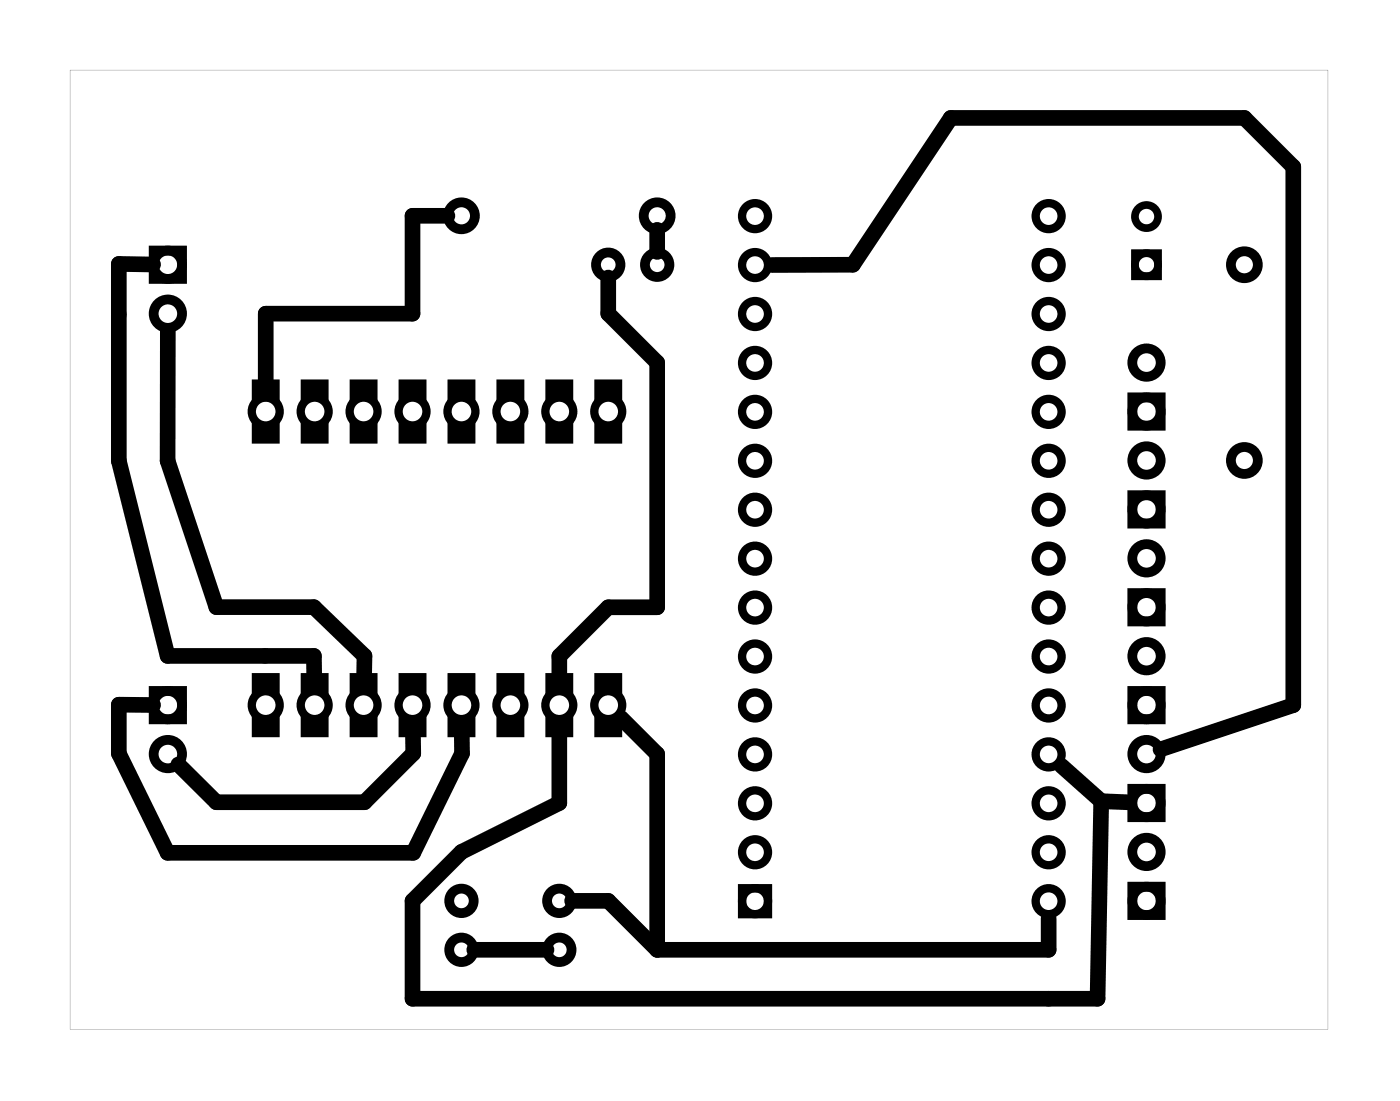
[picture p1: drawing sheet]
<svg xmlns="http://www.w3.org/2000/svg" width="73mm" height="57mm" viewBox="0 0 73 57" stroke-linecap="round" stroke-linejoin="round" font-family="sans-serif">
<g fill="#000">
<path d="M3.6 3.6v49.8h65.3v-49.8zM3.6 3.6h65.3v49.8h-65.3z"/>
<path d="M13.1 34.9v3.4h1.4v-3.4zM13.1 36.6a.72 .72 0 0 1 1.4 0 .72 .72 0 0 1-1.4 0z"/>
<path d="M13.1 19.7v3.3h1.4v-3.3zM13.1 21.4a.72 .72 0 0 1 1.4 0 .72 .72 0 0 1-1.4 0z"/>
<path d="M15.6 34.9v3.4h1.5v-3.4zM15.6 36.6a.75 .75 0 0 1 1.5 0 .75 .75 0 0 1-1.5 0z"/>
<path d="M15.6 19.7v3.3h1.5v-3.3zM15.6 21.4a.75 .75 0 0 1 1.5 0 .75 .75 0 0 1-1.5 0z"/>
<path d="M18.1 34.9v3.4h1.5v-3.4zM18.1 36.6a.75 .75 0 0 1 1.5 0 .75 .75 0 0 1-1.5 0z"/>
<path d="M18.1 19.7v3.3h1.5v-3.3zM18.1 21.4a.75 .75 0 0 1 1.5 0 .75 .75 0 0 1-1.5 0z"/>
<path d="M20.7 34.9v3.4h1.4v-3.4zM20.7 36.6a.72 .72 0 0 1 1.4 0 .72 .72 0 0 1-1.4 0z"/>
<path d="M20.7 19.7v3.3h1.4v-3.3zM20.7 21.4a.72 .72 0 0 1 1.4 0 .72 .72 0 0 1-1.4 0z"/>
<path d="M23.2 34.9v3.4h1.5v-3.4zM23.2 36.6a.75 .75 0 0 1 1.5 0 .75 .75 0 0 1-1.5 0z"/>
<path d="M23.2 19.7v3.3h1.5v-3.3zM23.2 21.4a.75 .75 0 0 1 1.5 0 .75 .75 0 0 1-1.5 0z"/>
<path d="M25.8 34.9v3.4h1.4v-3.4zM25.8 36.6a.72 .72 0 0 1 1.4 0 .72 .72 0 0 1-1.4 0z"/>
<path d="M25.8 19.7v3.3h1.4v-3.3zM25.8 21.4a.72 .72 0 0 1 1.4 0 .72 .72 0 0 1-1.4 0z"/>
<path d="M28.3 34.9v3.4h1.5v-3.4zM28.3 36.6a.75 .75 0 0 1 1.5 0 .75 .75 0 0 1-1.5 0z"/>
<path d="M28.3 19.7v3.3h1.5v-3.3zM28.3 21.4a.75 .75 0 0 1 1.5 0 .75 .75 0 0 1-1.5 0z"/>
<path d="M30.8 34.9v3.4h1.5v-3.4zM30.8 36.6a.75 .75 0 0 1 1.5 0 .75 .75 0 0 1-1.5 0z"/>
<path d="M30.8 19.7v3.3h1.5v-3.3zM30.8 21.4a.75 .75 0 0 1 1.5 0 .75 .75 0 0 1-1.5 0z"/>
</g>
<g fill="none" stroke="#000" stroke-width=".43">
<path d="M38.5 46.1h1.4v1.4h-1.4z"/>
<circle cx="39.2" cy="18.8" r=".67"/>
<circle cx="39.2" cy="16.3" r=".67"/>
<circle cx="39.2" cy="13.8" r=".67"/>
<circle cx="39.2" cy="11.2" r=".67"/>
<circle cx="54.4" cy="13.8" r=".67"/>
<circle cx="54.4" cy="18.8" r=".67"/>
<circle cx="54.4" cy="16.3" r=".67"/>
<circle cx="54.4" cy="11.2" r=".67"/>
<circle cx="13.8" cy="36.6" r=".72"/>
<circle cx="13.8" cy="21.4" r=".72"/>
<circle cx="16.3" cy="36.6" r=".72"/>
<circle cx="16.3" cy="21.4" r=".72"/>
<circle cx="18.9" cy="36.6" r=".72"/>
<circle cx="18.9" cy="21.4" r=".72"/>
<circle cx="21.4" cy="36.6" r=".72"/>
<circle cx="21.4" cy="21.4" r=".72"/>
<circle cx="24" cy="36.6" r=".72"/>
<circle cx="24" cy="21.4" r=".72"/>
<circle cx="26.5" cy="36.6" r=".72"/>
<circle cx="26.5" cy="21.4" r=".72"/>
<circle cx="29" cy="36.6" r=".72"/>
<circle cx="29" cy="21.4" r=".72"/>
<circle cx="31.6" cy="36.6" r=".72"/>
<circle cx="31.6" cy="21.4" r=".72"/>
<circle cx="39.2" cy="21.4" r=".67"/>
<circle cx="39.2" cy="23.9" r=".67"/>
<circle cx="39.2" cy="26.5" r=".67"/>
<circle cx="39.2" cy="29" r=".67"/>
<circle cx="39.2" cy="36.6" r=".67"/>
<circle cx="39.2" cy="31.5" r=".67"/>
<circle cx="39.2" cy="39.2" r=".67"/>
<circle cx="39.2" cy="34.1" r=".67"/>
<circle cx="54.4" cy="26.5" r=".67"/>
<circle cx="54.4" cy="23.9" r=".67"/>
<circle cx="54.4" cy="21.4" r=".67"/>
<circle cx="54.4" cy="29" r=".67"/>
<circle cx="54.4" cy="34.1" r=".67"/>
<circle cx="54.4" cy="31.5" r=".67"/>
<circle cx="54.4" cy="36.6" r=".67"/>
<circle cx="54.4" cy="39.2" r=".67"/>
<circle cx="39.2" cy="46.8" r=".67"/>
<circle cx="39.2" cy="44.2" r=".67"/>
<circle cx="39.2" cy="41.7" r=".67"/>
<circle cx="54.4" cy="46.8" r=".67"/>
<circle cx="54.4" cy="44.2" r=".67"/>
<circle cx="54.4" cy="41.7" r=".67"/>
</g>
<g fill="none" stroke="#000" stroke-width=".51">
<path d="M8 13h1.5v1.5h-1.5zM8 35.9h1.5v1.4h-1.5zM58.8 30.8h1.5v1.5h-1.5zM58.8 35.9h1.5v1.4h-1.5zM58.8 20.6h1.5v1.5h-1.5zM58.8 25.7h1.5v1.5h-1.5zM58.8 46h1.5v1.5h-1.5zM58.8 40.9h1.5v1.5h-1.5z"/>
<circle cx="8.7" cy="13.7" r=".74"/>
<circle cx="8.7" cy="16.3" r=".74"/>
<circle cx="24" cy="11.2" r=".7"/>
<circle cx="31.6" cy="13.7" r=".64"/>
<circle cx="34.1" cy="13.7" r=".64"/>
<circle cx="34.1" cy="11.2" r=".7"/>
<circle cx="59.5" cy="18.8" r=".74"/>
<circle cx="64.6" cy="13.7" r=".7"/>
<circle cx="8.7" cy="36.6" r=".74"/>
<circle cx="8.7" cy="39.1" r=".74"/>
<circle cx="59.5" cy="34.1" r=".74"/>
<circle cx="59.5" cy="23.9" r=".74"/>
<circle cx="59.5" cy="29" r=".74"/>
<circle cx="59.5" cy="39.1" r=".74"/>
<circle cx="59.5" cy="26.4" r=".74"/>
<circle cx="59.5" cy="21.4" r=".74"/>
<circle cx="59.5" cy="36.6" r=".74"/>
<circle cx="59.5" cy="31.5" r=".74"/>
<circle cx="64.6" cy="23.9" r=".7"/>
<circle cx="24" cy="49.3" r=".64"/>
<circle cx="24" cy="46.8" r=".64"/>
<circle cx="29" cy="46.8" r=".64"/>
<circle cx="29" cy="49.3" r=".64"/>
<circle cx="59.5" cy="44.2" r=".74"/>
<circle cx="59.5" cy="41.7" r=".74"/>
<circle cx="59.5" cy="46.8" r=".74"/>
</g>
<g fill="none" stroke="#000" stroke-width=".4">
<path d="M58.9 13.1h1.2v1.2h-1.2z"/>
<circle cx="59.5" cy="11.2" r=".6"/>
<circle cx="59.5" cy="13.7" r=".6"/>
</g>
<g fill="none" stroke="#000" stroke-width=".81">
<path d="M7.9 13.7h-1.7v10.2l2.5 10.1h7.6v1.7M8.7 17.2v6.7l2.5 7.6h5.1l2.6 2.5v1.7M23.2 11.2h-1.8v5.1h-7.6v4.1M31.6 14.4v1.9l2.5 2.5v12.7h-2.5l-2.6 2.6v1.6M34.1 11.9v1.2M40.1 13.8l4.2-.1 5.1-7.6h15.2l2.5 2.6v27.9l-6.9 2.3M7.9 36.6h-1.7v2.5l2.5 5.2h12.8l2.5-5.2v-1.6M21.4 37.5l.1 1.6-2.6 2.5h-7.7l-1.9-1.9M29 37.5v4.2l-5 2.5-2.6 2.6v5h35.6l.2-10.2M32.2 37.3l1.9 1.8v10.2M55.1 39.7l2.1 1.9M24.6 49.3h3.8"/>
<path d="M29.7 46.8h1.9l2.5 2.5M54.4 47.7v1.6h-20.3M57.2 41.6h1.4"/>
</g>
</svg>
